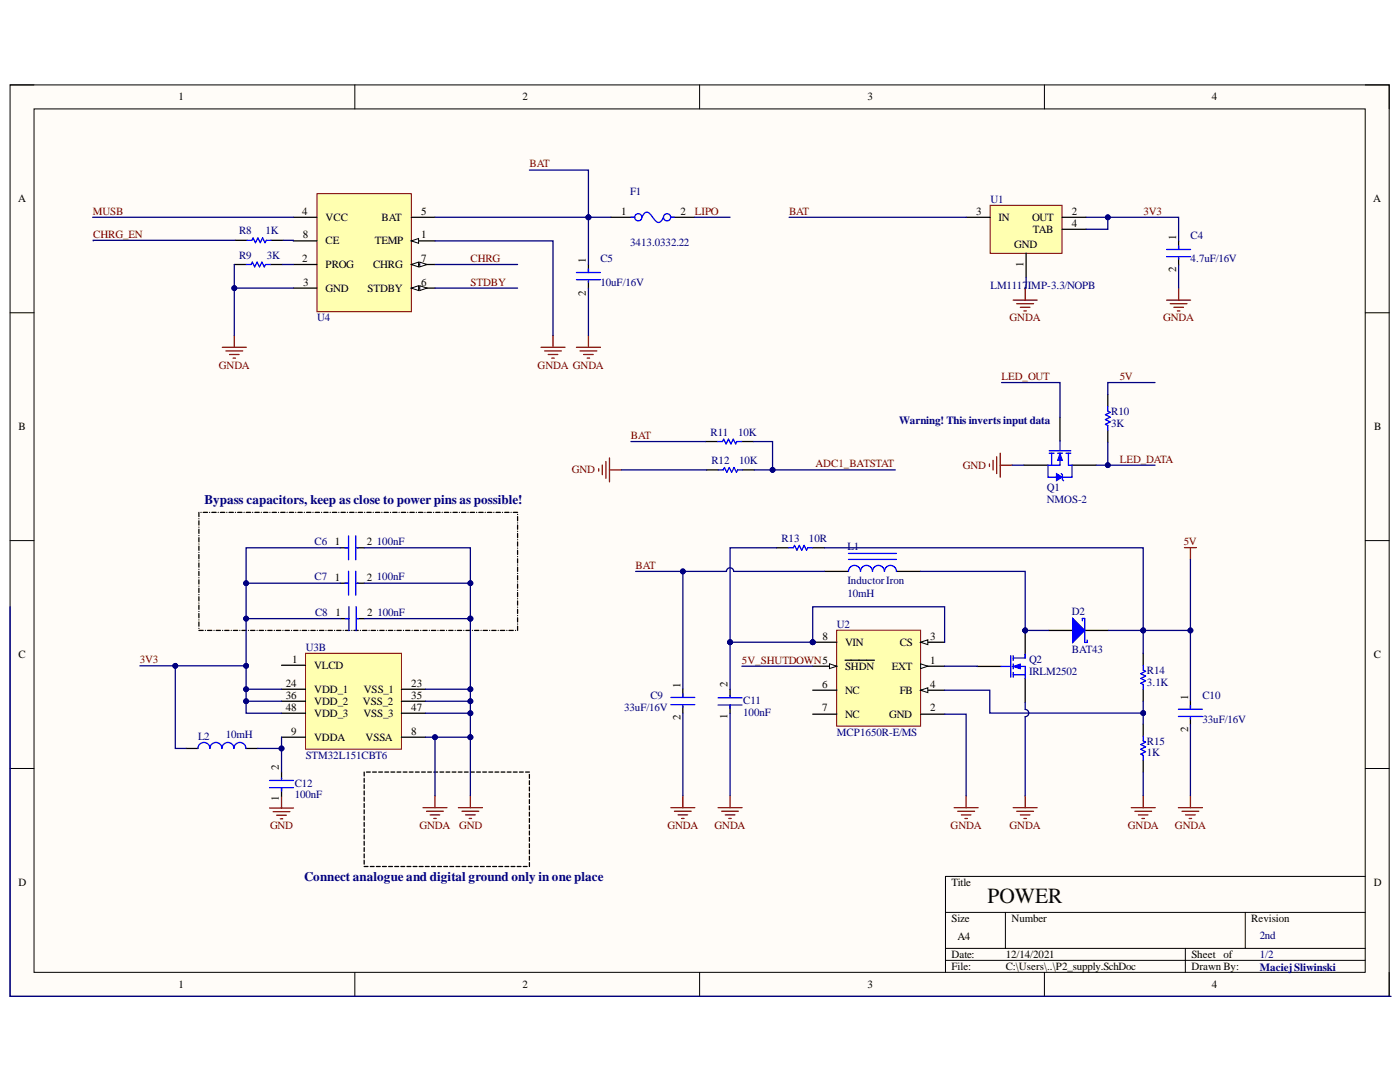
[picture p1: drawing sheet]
<svg xmlns="http://www.w3.org/2000/svg" width="279mm" height="216mm" viewBox="0 0 279 216" stroke-linecap="round" stroke-linejoin="round" font-family="sans-serif">
<defs><g id="words">
<text font-size="4.3" fill="#080d02" x="197.1" y="180.1">POWER</text>
<g font-size="2.6" fill="#000080">
<text x="40.8" y="100.6">Bypass capacitors, keep as close to power pins as possible!</text>
<text x="60.7" y="175.7">Connect analogue and digital ground only in one place</text>
</g>
<g font-size="2.2">
<text x="35.6" y="20.1">1</text>
<text x="104.2" y="20.1">2</text>
<text x="173.1" y="20.1">3</text>
<text x="241.8" y="20.1">4</text>
<text x="3.6" y="40.4">A</text>
<text x="274.1" y="40.4">A</text>
<text x="60.3" y="42.9">4</text>
<text x="60.4" y="47.5">8</text>
<text x="65" y="44.1">VCC</text>
<text x="76.2" y="44.1">BAT</text>
<text x="84" y="47.5">1</text>
<text x="84" y="42.9">5</text>
<text x="124" y="42.9">1</text>
<text x="135.8" y="42.9">2</text>
<text x="194.8" y="42.9">3</text>
<text x="199.3" y="44.1">IN</text>
<text x="206" y="44.1">OUT</text>
<text x="206.1" y="46.4">TAB</text>
<text x="213.9" y="42.9">2</text>
<text x="213.9" y="45.3">4</text>
<text x="234.7" y="47.9" transform="rotate(-90 234.7 47.9)">1</text>
<text x="60.3" y="52.3">2</text>
<text x="65" y="53.5">PROG</text>
<text x="65" y="48.7">CE</text>
<text x="74.5" y="53.5">CHRG</text>
<text x="74.8" y="48.7">TEMP</text>
<text x="84" y="52.3">7</text>
<text x="116.9" y="52.5" transform="rotate(-90 116.9 52.5)">1</text>
<text x="202.4" y="49.6">GND</text>
<text x="204.3" y="53.3" transform="rotate(-90 204.3 53.3)">1</text>
<text x="60.5" y="57">3</text>
<text x="65" y="58.2">GND</text>
<text x="73.4" y="58.2">STDBY</text>
<text x="84" y="57">6</text>
<text x="116.9" y="59" transform="rotate(-90 116.9 59)">2</text>
<text x="234.7" y="54.3" transform="rotate(-90 234.7 54.3)">2</text>
<text x="3.7" y="85.9">B</text>
<text x="274.2" y="85.9">B</text>
<text x="66.8" y="108.8">1</text>
<text x="73.2" y="108.8">2</text>
<text x="66.8" y="115.9">1</text>
<text x="73.2" y="115.9">2</text>
<text x="66.9" y="122.9">1</text>
<text x="73.3" y="122.9">2</text>
<text x="3.7" y="131.3">C</text>
<text x="164.2" y="127.7">8</text>
<text x="168.6" y="128.9">VIN</text>
<text x="179.6" y="128.9">CS</text>
<text x="185.7" y="127.7">3</text>
<text x="274.2" y="131.3">C</text>
<text x="57" y="137.1">24</text>
<text x="58.3" y="132.2">1</text>
<text x="62.7" y="133.4">VLCD</text>
<text x="82.1" y="137.1">23</text>
<text x="135.8" y="137.2" transform="rotate(-90 135.8 137.2)">1</text>
<text x="145.2" y="137.1" transform="rotate(-90 145.2 137.1)">2</text>
<text x="164.1" y="137.2">6</text>
<text x="168.6" y="133.6">SHDN</text>
<text x="178" y="133.6">EXT</text>
<text x="185.7" y="137.2">4</text>
<text x="185.7" y="132.4">1</text>
<text x="57" y="141.8">48</text>
<text x="57" y="139.4">36</text>
<text x="62.7" y="143">VDD_3</text>
<text x="62.7" y="140.6">VDD_2</text>
<text x="62.7" y="138.2">VDD_1</text>
<text x="72.4" y="140.6">VSS_2</text>
<text x="72.5" y="143">VSS_3</text>
<text x="72.6" y="138.2">VSS_1</text>
<text x="82.1" y="141.8">47</text>
<text x="82.1" y="139.4">35</text>
<text x="135.8" y="143.7" transform="rotate(-90 135.8 143.7)">2</text>
<text x="145.2" y="143.4" transform="rotate(-90 145.2 143.4)">1</text>
<text x="164.1" y="142">7</text>
<text x="168.6" y="138.4">NC</text>
<text x="168.6" y="143.2">NC</text>
<text x="177.4" y="143.2">GND</text>
<text x="179.6" y="138.4">FB</text>
<text x="185.7" y="142">2</text>
<text x="237.1" y="139.6" transform="rotate(-90 237.1 139.6)">1</text>
<text x="58.1" y="146.6">9</text>
<text x="62.7" y="147.8">VDDA</text>
<text x="72.9" y="147.8">VSSA</text>
<text x="82.1" y="146.6">8</text>
<text x="237.1" y="146.1" transform="rotate(-90 237.1 146.1)">2</text>
<text x="55.7" y="153.6" transform="rotate(-90 55.7 153.6)">2</text>
<text x="55.7" y="159.9" transform="rotate(-90 55.7 159.9)">1</text>
<text x="3.7" y="176.7">D</text>
<text x="189.9" y="176.7">Title</text>
<text x="274.2" y="176.7">D</text>
<text x="189.9" y="183.9">Size</text>
<text x="201.9" y="183.9">Number</text>
<text x="249.7" y="183.9">Revision</text>
<text x="189.9" y="191.1">Date:</text>
<text x="191.1" y="187.6">A4</text>
<text x="200.7" y="191.1">12/14/2021</text>
<text x="237.8" y="191.1">Sheet of</text>
<text x="35.6" y="197.1">1</text>
<text x="104.2" y="197.1">2</text>
<text x="173.1" y="197.1">3</text>
<text x="189.9" y="193.5">File:</text>
<text x="200.7" y="193.5">C:\Users\..\P2_supply.SchDoc</text>
<text x="237.8" y="193.5">Drawn By:</text>
<text x="241.8" y="197.1">4</text>
</g>
<g font-size="2.2" fill="#800000">
<text x="105.7" y="33.4">BAT</text>
<text x="18.5" y="42.9">MUSB</text>
<text x="18.6" y="47.5">CHRG_EN</text>
<text x="138.7" y="42.9">LIPO</text>
<text x="157.5" y="42.9">BAT</text>
<text x="228.2" y="42.9">3V3</text>
<text x="93.9" y="52.3">CHRG</text>
<text x="93.9" y="57">STDBY</text>
<text x="201.5" y="64.1">GNDA</text>
<text x="232.1" y="64.1">GNDA</text>
<text x="43.7" y="73.6">GNDA</text>
<text x="107.3" y="73.6">GNDA GNDA</text>
<text x="199.9" y="75.8">LED_OUT</text>
<text x="223.5" y="75.8">5V</text>
<text x="125.9" y="87.6">BAT</text>
<text x="114.1" y="94.4">GND</text>
<text x="162.7" y="93.2">ADC1_BATSTAT</text>
<text x="192.2" y="93.5">GND</text>
<text x="223.5" y="92.3">LED_DATA</text>
<text x="126.8" y="113.5">BAT</text>
<text x="236.3" y="108.8">5V</text>
<text x="27.9" y="132.3">3V3</text>
<text x="148.1" y="132.4">5V_SHUTDOWN5</text>
<text x="53.9" y="165.5">GND</text>
<text x="83.7" y="165.4">GNDA</text>
<text x="91.6" y="165.4">GND</text>
<text x="133.2" y="165.4">GNDA</text>
<text x="142.6" y="165.4">GNDA</text>
<text x="189.7" y="165.4">GNDA</text>
<text x="201.5" y="165.4">GNDA</text>
<text x="225.1" y="165.4">GNDA</text>
<text x="234.5" y="165.4">GNDA</text>
</g>
<g font-size="2.2" fill="#000080">
<text x="125.7" y="39">F1</text>
<text x="197.7" y="40.4">U1</text>
<text x="47.7" y="46.6">R8</text>
<text x="53" y="46.6">1K</text>
<text x="237.6" y="47.7">C4</text>
<text x="47.7" y="51.6">R9</text>
<text x="53.2" y="51.6">3K</text>
<text x="119.8" y="52.3">C5</text>
<text x="125.7" y="49.1">3413.0332.22</text>
<text x="237.6" y="52.4">4.7uF/16V</text>
<text x="119.8" y="57">10uF/16V</text>
<text x="197.7" y="57.7">LM1117IMP-3.3/NOPB</text>
<text x="63.3" y="64.1">U4</text>
<text x="221.8" y="82.7">R10</text>
<text x="141.8" y="87">R11</text>
<text x="147.3" y="87">10K</text>
<text x="179.5" y="84.7">Warning! This inverts input data</text>
<text x="221.8" y="85.1">3K</text>
<text x="142" y="92.6">R12</text>
<text x="147.5" y="92.6">10K</text>
<text x="208.9" y="98.1">Q1</text>
<text x="208.9" y="100.4">NMOS-2</text>
<text x="62.8" y="108.8">C6</text>
<text x="75.2" y="108.8">100nF</text>
<text x="156" y="108.1">R13</text>
<text x="161.5" y="108.1">10R</text>
<text x="169.2" y="109.6">L1</text>
<text x="62.8" y="115.8">C7</text>
<text x="75.2" y="115.8">100nF</text>
<text x="169.2" y="119">10mH</text>
<text x="169.2" y="116.6">InductorIron</text>
<text x="62.9" y="122.9">C8</text>
<text x="75.3" y="122.9">100nF</text>
<text x="167" y="125.2">U2</text>
<text x="213.9" y="122.7">D2</text>
<text x="61" y="129.9">U3B</text>
<text x="213.9" y="130.3">BAT43</text>
<text x="205.4" y="132.2">Q2</text>
<text x="205.4" y="134.6">IRLM2502</text>
<text x="228.9" y="134.4">R14</text>
<text x="228.9" y="136.8">3.1K</text>
<text x="124.6" y="141.8">33uF/16V</text>
<text x="129.8" y="139.4">C9</text>
<text x="148.3" y="140.4">C11</text>
<text x="148.3" y="142.8">100nF</text>
<text x="240" y="139.4">C10</text>
<text x="39.5" y="147.6">L2</text>
<text x="45.1" y="147.3">10mH</text>
<text x="167" y="146.8">MCP1650R-E/MS</text>
<text x="228.9" y="148.6">R15</text>
<text x="240" y="144.2">33uF/16V</text>
<text x="61" y="151.4">STM32L151CBT6</text>
<text x="228.9" y="150.9">1K</text>
<text x="58.8" y="156.9">C12</text>
<text x="58.8" y="159.3">100nF</text>
<text x="251.4" y="187.3">2nd</text>
<text x="251.4" y="191.1">1/2</text>
<text x="251.4" y="193.7">MaciejSliwinski</text>
</g>
</g></defs>
<path d="M2 16.9h275.2v181.9h-275.2z" fill-rule="evenodd" fill="#fffcf8"/>
<path d="M2 16.9h275.2v181.9h-275.2z" fill="none" stroke="#000" stroke-width=".2"/>
<path d="M6.8 21.7h265.7v172.3h-265.7z" fill-rule="evenodd" fill="#fffcf8"/>
<g fill="none" stroke="#000" stroke-width=".2">
<path d="M2 16.9h4.8M70.8 16.9v4.8M139.6 16.9v4.8M208.4 16.9v4.8M272.5 16.9h4.7v4.8M6.8 21.7h265.7v172.3h-265.7zM2 62.4h4.8M272.5 62.4h4.7M2 107.9h4.8M272.5 107.9h4.7M2 153.3h4.8M272.5 153.3h4.7"/>
<path d="M272.5 174.9h-83.8v19.1M70.8 194v4.8M139.6 194v4.8M188.7 182.1h83.8M188.7 189.2h83.8M188.7 191.6h83.8M200.7 182.1v7.1M208.4 194v4.8M236.6 189.2v4.8M248.5 182.1v7.1M277.2 194v4.8"/>
</g>
<g fill="none" stroke="#800000" stroke-width=".25">
<path d="M202.2 59.9h4.8M204.6 57.5v2.4M232.8 59.9h4.8M235.2 57.5v2.4M202.9 60.6h3.4M203.6 61.3h1.9M204.4 62h.4M233.5 60.6h3.4M234.3 61.3h1.9M235 62h.5M56.2 158.8v2.4M93.9 158.8v2.4"/>
<path d="M136.3 158.8v2.4M53.8 161.2h4.8M54.5 162h3.4M55.2 162.7h1.9M55.9 163.4h.5M91.5 161.2h4.8M92.2 161.9h3.3M92.9 162.6h1.9M93.6 163.3h.5M133.9 161.2h4.8M134.6 161.9h3.4M135.3 162.6h1.9"/>
<path d="M136 163.3h.5"/>
</g>
<path d="M209.3 125.8h4.8M216.5 125.8h4.8M37.1 149.3h2.4M49.1 149.3h2.4" fill="none" stroke="#000" stroke-width=".25"/>
<path d="M39.5 149.3a1.2 1.2 0 0 1 1.2-1.2 1.2 1.2 0 0 1 1.2 1.2 1.2 1.2 0 0 1 1.2-1.2 1.2 1.2 0 0 1 1.2 1.2 1.2 1.2 0 0 1 1.2-1.2 1.2 1.2 0 0 1 1.2 1.2 1.2 1.2 0 0 1 1.2-1.2 1.2 1.2 0 0 1 1.2 1.2" fill="none" stroke="#00f" stroke-width=".25"/>
<path d="M214.1 123.4l2.4 2.4-2.4 2.4z" fill="#00f"/>
<path d="M214.1 123.4l2.4 2.4-2.4 2.4zM216 123.9v-.5h.5v4.8h.5v-.5" fill="none" stroke="#00f" stroke-width=".25"/>
<g fill="none" stroke="#800000" stroke-width=".25">
<path d="M236.4 109.3h2.4M237.6 109.3v2.4M86.8 158.8v2.4M145.7 158.8v2.4M192.8 158.8v2.4M204.6 158.8v2.4M228.2 158.8v2.4M237.6 158.8v2.4M84.4 161.2h4.8M85.1 161.9h3.4M85.9 162.6h1.9M86.6 163.3h.4"/>
<path d="M143.3 161.2h4.8M144 161.9h3.4M144.7 162.6h2M145.5 163.3h.4M190.4 161.2h4.8M191.1 161.9h3.4M191.9 162.6h1.9M192.6 163.3h.5M202.2 161.2h4.8M202.9 161.9h3.4M203.6 162.6h1.9M204.4 163.3h.4"/>
<path d="M225.8 161.2h4.7M226.5 161.9h3.3M227.2 162.6h1.9M227.9 163.3h.5M235.2 161.2h4.8M235.9 161.9h3.3M236.6 162.6h1.9M237.3 163.3h.5"/>
</g>
<g fill="none" stroke="#000" stroke-width=".25">
<path d="M39.7 102.2v.9M39.7 103.5h.1M39.7 103.9v.9M39.7 105.2h.1M39.7 105.6v.8M39.7 106.9h.1M39.7 107.3v.8M39.7 108.5v.1M39.7 109v.8M39.7 110.2h.1M39.7 110.7v.8M39.7 111.9h.1"/>
<path d="M39.7 112.3v.9M39.7 113.6h.1M39.7 114v.9M39.7 115.3h.1M39.7 115.7v.8M39.7 117h.1M39.7 117.4v.8M39.7 118.6v.1M39.7 119.1v.8M40.1 102.2h.1M40.6 102.2h.8M41.8 102.2h.1"/>
<path d="M42.3 102.2h.8M43.5 102.2h.1M44 102.2h.9M45.3 102.2h.1M45.7 102.2h.9M47 102.2h.1M47.4 102.2h.9M48.7 102.2h.1M49.1 102.2h.9M50.4 102.2h.1M50.9 102.2h.8M52.1 102.2h.1"/>
<path d="M52.6 102.2h.8M53.9 102.2h.1M54.3 102.2h.9M55.6 102.2h.1M56 102.2h.9M57.3 102.2h.1M57.7 102.2h.9M59 102.2h.1M59.5 102.2h.8M60.7 102.2h.1M61.2 102.2h.8M62.5 102.2h.1"/>
<path d="M62.9 102.2h.9M64.2 102.2h.1M64.6 102.2h.9M65.9 102.2h.1M66.3 102.2h.9M67.6 102.2h.1M68.1 102.2h.8M69.3 102.2h.1M69.8 102.2h.8M71 102.2h.1M71.5 102.2h.9M72.8 102.2h.1"/>
<path d="M73.2 102.2h.9M74.5 102.2h.1M74.9 102.2h.9M76.2 102.2h.1M76.7 102.2h.8M77.9 102.2h.1M78.4 102.2h.8M79.6 102.2h.1M80.1 102.2h.9M81.4 102.2h.1M81.8 102.2h.9M83.1 102.2h.1"/>
<path d="M83.5 102.2h.9M84.8 102.2h.1M85.2 102.2h.9M86.5 102.2h.1M87 102.2h.8M88.2 102.2h.1M88.7 102.2h.8M90 102.2h.1M90.4 102.2h.9M91.7 102.2h.1M92.1 102.2h.9M93.4 102.2h.1"/>
<path d="M93.8 102.2h.9M95.1 102.2h.1M95.6 102.2h.8M96.8 102.2h.1M97.3 102.2h.8M98.6 102.2h.1M99 102.2h.9M100.3 102.2h.1M100.7 102.2h.9M102 102.2h.1M102.4 102.2h.9M103.3 102.6v.1"/>
<path d="M103.3 103.1v.8M103.3 104.3h.1M103.3 104.8v.8M103.3 106h.1M103.3 106.4v.9M103.3 107.7h.1M103.3 108.1v.9M103.3 109.4h.1M103.3 109.8v.9M103.3 111.1h.1M103.3 111.5v.8M103.3 112.7v.1"/>
<path d="M103.3 113.2v.8M103.3 114.4h.1M103.3 114.9v.8M103.3 116.1h.1M103.3 116.5v.9M103.3 117.8h.1M103.3 118.2v.9M103.3 119.5h.1M103.3 119.9v.8M39.7 120.3h.1M39.7 120.7v.9M39.7 122h.1"/>
<path d="M39.7 122.4v.9M39.7 123.7h.1M39.7 124.1v.9M39.7 125.4h.1M39.7 125.8h.9M41 125.8h.1M41.4 125.8h.9M42.7 125.8h.1M43.1 125.8h.9M44.4 125.8h.1M44.9 125.8h.8M46.1 125.8h.1"/>
<path d="M46.6 125.8h.8M47.9 125.8h.1M48.3 125.8h.8M49.6 125.8h.1M50 125.8h.9M51.3 125.8h.1M51.7 125.8h.9M53 125.8h.1M53.4 125.8h.9M54.7 125.8h.1M55.2 125.8h.8M56.5 125.8h.1"/>
<path d="M56.9 125.8h.8M58.2 125.8h.1M58.6 125.8h.9M59.9 125.8h.1M60.3 125.8h.9M61.6 125.8h.1M62 125.8h.9M63.3 125.8h.1M63.8 125.8h.8M65.1 125.8h.1M65.5 125.8h.8M66.8 125.8h.1"/>
<path d="M67.2 125.8h.9M68.5 125.8h.1M68.9 125.8h.9M70.2 125.8h.1M70.6 125.8h.9M71.9 125.8h.1M72.4 125.8h.8M73.6 125.8h.1M74.1 125.8h.8M75.4 125.8h.1M75.8 125.8h.9M77.1 125.8h.1"/>
<path d="M77.5 125.8h.9M78.8 125.8h.1M79.2 125.8h.9M80.5 125.8h.1M81 125.8h.8M82.2 125.8h.1M82.7 125.8h.8M84 125.8h.1M84.4 125.8h.8M85.7 125.8h.1M86.1 125.8h.9M87.4 125.8h.1"/>
<path d="M87.8 125.8h.9M89.1 125.8h.1M89.5 125.8h.9M90.8 125.8h.1M91.3 125.8h.8M92.6 125.8h.1M93 125.8h.8M94.3 125.8h.1M94.7 125.8h.9M96 125.8h.1M96.4 125.8h.9M97.7 125.8h.1"/>
<path d="M98.1 125.8h.9M99.4 125.8h.1M99.9 125.8h.8M101.2 125.8h.1M101.6 125.8h.8M102.9 125.8h.1M103.3 121.1v.1M103.3 121.6v.8M103.3 122.8h.1M103.3 123.3v.8M103.3 124.5h.1M103.3 125v.8"/>
<path d="M72.7 154.1v.7M72.7 155.3v.8M72.7 156.6v.8M72.7 157.8v.8M72.7 159.1v.8M73.1 154.1h.8M74.4 154.1h.7M75.6 154.1h.7M76.8 154.1h.8M78 154.1h.8M79.2 154.1h.8M80.5 154.1h.7"/>
<path d="M81.7 154.1h.7M82.9 154.1h.8M84.1 154.1h.8M85.3 154.1h.8M86.6 154.1h.7M87.8 154.1h.8M89 154.1h.8M90.2 154.1h.8M91.5 154.1h.7M92.7 154.1h.7M93.9 154.1h.8M95.1 154.1h.8"/>
<path d="M96.3 154.1h.8M97.6 154.1h.7M98.8 154.1h.7M100 154.1h.8M101.2 154.1h.8M102.4 154.1h.8M103.7 154.1h.7M104.9 154.1h.8M105.7 154.5v.8M105.7 155.8v.8M105.7 157v.8M105.7 158.3v.8"/>
<path d="M105.7 159.6v.7M72.7 160.3v.8M72.7 161.6v.8M72.7 162.8v.8M72.7 164.1v.8M72.7 165.4v.7M72.7 166.6v.8M72.7 167.9v.8M72.7 169.1v.8M72.7 170.4v.8M72.7 171.6v.8M72.7 172.9h.7"/>
<path d="M73.9 172.9h.8M75.1 172.9h.8M76.3 172.9h.8M77.6 172.9h.7M78.8 172.9h.8M80 172.9h.8M81.2 172.9h.8M82.4 172.9h.8M83.7 172.9h.7M84.9 172.9h.8M86.1 172.9h.8M87.3 172.9h.8"/>
<path d="M88.6 172.9h.7M89.8 172.9h.7M91 172.9h.8M92.2 172.9h.8M93.4 172.9h.8M94.7 172.9h.7M95.9 172.9h.7M97.1 172.9h.8M98.3 172.9h.8M99.6 172.9h.7M100.8 172.9h.7M102 172.9h.8"/>
<path d="M103.2 172.9h.8M104.4 172.9h.8M105.7 160.8v.8M105.7 162.1v.7M105.7 163.3v.8M105.7 164.6v.8M105.7 165.8v.8M105.7 167.1v.8M105.7 168.3v.8M105.7 169.6v.8M105.7 170.9v.7M105.7 172.1v.8"/>
</g>
<circle cx="204.6" cy="125.8" r=".48" fill="#000080"/>
<circle cx="204.6" cy="125.8" r=".48" fill="none" stroke="#000080" stroke-width=".2"/>
<path d="M204.6 125.8v4.8" fill="none" stroke="#000" stroke-width=".25"/>
<circle cx="204.6" cy="125.8" r=".48" fill="#000080"/>
<circle cx="204.6" cy="125.8" r=".48" fill="none" stroke="#000080" stroke-width=".2"/>
<path d="M195 133h4.8M204.6 135.4v4.7" fill="none" stroke="#000" stroke-width=".25"/>
<path d="M199.8 133h1.9M201.7 130.8v4.3M202.2 131.3h2.4M202.2 133h2.4v2.4M202.2 134.6h2.4M202.2 130.8v1M202.2 132.5v1M202.2 134.2v.9" fill="none" stroke="#00f" stroke-width=".25"/>
<path d="M202.2 133l1.4-.5v1z" fill="#00f"/>
<path d="M202.2 133l1.4-.5v1z" fill="none" stroke="#00f" stroke-width=".2"/>
<path d="M204.6 130.6v.7" fill="none" stroke="#00f" stroke-width=".25"/>
<path d="M63.3 38.6h18.8v23.6h-18.8z" fill-rule="evenodd" fill="#ffffb0"/>
<path d="M63.3 38.6h18.8v23.6h-18.8z" fill="none" stroke="#800000" stroke-width=".2"/>
<path d="M82.1 48.1h4.7" fill="none" stroke="#000" stroke-width=".25"/>
<path d="M82.1 48.1l1.4-.5v.9z" fill="#f8fcff"/>
<path d="M82.1 48.1l1.4-.5v.9z" fill="none" stroke="#000" stroke-width=".2"/>
<path d="M58.5 52.8h4.8M58.5 57.5h4.8M58.5 43.4h4.8M82.1 57.5h4.7M82.1 43.4h4.7" fill="none" stroke="#000" stroke-width=".25"/>
<path d="M82.1 57.5l1.4-.5v1z" fill="#f8fcff"/>
<path d="M82.1 57.5l1.4-.5v1z" fill="none" stroke="#000" stroke-width=".2"/>
<path d="M83.8 57l1.4 .5-1.4 .5z" fill="#f8fcff"/>
<path d="M83.8 57l1.4 .5-1.4 .5z" fill="none" stroke="#000" stroke-width=".2"/>
<path d="M82.1 52.8h4.7" fill="none" stroke="#000" stroke-width=".25"/>
<path d="M82.1 52.8l1.4-.5v1z" fill="#f8fcff"/>
<path d="M82.1 52.8l1.4-.5v1z" fill="none" stroke="#000" stroke-width=".2"/>
<path d="M83.8 52.3l1.4 .5-1.4 .5z" fill="#f8fcff"/>
<path d="M83.8 52.3l1.4 .5-1.4 .5z" fill="none" stroke="#000" stroke-width=".2"/>
<path d="M58.5 48.1h4.8M204.4 92.8h4.8M211.5 83.3v4.7M213.9 92.8h4.8" fill="none" stroke="#000" stroke-width=".25"/>
<g fill="none" stroke="#800000" stroke-width=".25">
<path d="M44.4 69.3h4.8M45.1 70h3.3M45.8 70.7h1.9M46.5 71.5h.5M46.8 66.9v2.4M108 69.3h4.8M108.7 70h3.3M109.4 70.7h1.9M110.1 71.5h.5M110.4 66.9v2.4M115 69.3h4.8M115.8 70h3.3"/>
<path d="M116.5 70.7h1.9M117.2 71.5h.5M117.4 66.9v2.4M119.5 93.5v.5M120.2 92.8v1.9M120.9 92.1v3.3M121.6 91.4v4.8M121.6 93.8h2.4"/>
</g>
<path d="M209.4 89.9h4.3M209.4 90.4h.9M209.9 90.4v2.4M211.1 90.4h.9M211.5 88v1.9M211.5 90.4v2.4h-2.3M212.7 90.4h1M213.2 90.4v2.4" fill="none" stroke="#00f" stroke-width=".25"/>
<path d="M211.5 90.4l.5 1.5h-.9z" fill="#00f"/>
<path d="M211.5 90.4l.5 1.5h-.9z" fill="none" stroke="#00f" stroke-width=".2"/>
<path d="M209.2 92.8v2.4h1.6M213.2 92.8h.7v2.4h-1.9" fill="none" stroke="#00f" stroke-width=".25"/>
<path d="M210.8 94.5l1.2 .7-1.2 .7z" fill="#00f"/>
<path d="M210.8 94.5l1.2 .7-1.2 .7z" fill="none" stroke="#00f" stroke-width=".2"/>
<path d="M211.8 94.5l.2 .2v1l.3 .2" fill="none" stroke="#00f" stroke-width=".25"/>
<path d="M197.5 92.6v.5M198.2 91.9v1.9M198.9 91.2v3.3M199.6 90.4v4.8M199.6 92.8h2.4" fill="none" stroke="#800000" stroke-width=".25"/>
<path d="M61 130.4h19.1v19.1h-19.1z" fill-rule="evenodd" fill="#ffffb0"/>
<path d="M61 130.4h19.1v19.1h-19.1z" fill="none" stroke="#800000" stroke-width=".2"/>
<g fill="none" stroke="#000" stroke-width=".25">
<path d="M46.8 52.8h2.4M46.9 48h2.4M53.9 52.8h2.4M54.1 48h2.4M117.4 52.7v1.7M117.4 56.1v1.4M121.9 43.4h4.8M133.8 43.4h4.8M235.2 48.1v1.7M235.2 51.5v1.4M221.1 78.7v2.4M140.8 88.1h2.4"/>
<path d="M141 93.8h2.4M148 88.1h2.4M148.2 93.8h2.4M221.1 85.9v2.4M67.9 109.3h1.7M67.9 116.4h1.7M71.2 109.3h1.5M71.2 116.4h1.5M155 109.3h2.4M162.1 109.3h2.4M56.2 139.9h4.8M56.2 137.5h4.8"/>
<path d="M56.2 132.7h4.8M68 123.4h1.6M71.3 123.4h1.5M80.1 139.9h4.8M80.1 137.5h4.8M136.3 137.5v1.7M145.7 137.6v1.4M228.2 130.4v2.3M228.2 137.5v2.4M237.6 139.9v1.6M56.2 147.1h4.8M56.2 142.3h4.8"/>
<path d="M56.2 154.1v1.4M56.2 157.2v1.6M80.1 147.1h4.8M80.1 142.3h4.8M136.3 140.8v1.5M145.7 140.7v1.7M228.2 144.5v2.4M228.2 151.7v2.4M237.6 143.2v1.4"/>
</g>
<g fill="none" stroke="#00f" stroke-width=".25">
<path d="M49.2 52.8h.9l.3-.5 .4 1 .5-1 .5 1 .5-1 .4 1 .3-.5h.9M49.3 48h1l.2-.5 .5 .9 .5-.9 .4 .9 .5-.9 .5 .9 .2-.4h1M115 54.4h4.8M115 55.8h4.8M117.4 53.7v.7M117.4 56.1v.2M125.9 43.4h.8M128.1 43.4a1.04 1.04 0 0 1 1.3-1l1.1 1.3a.9 .9 0 0 0 .9 .7 .9 .9 0 0 0 .9-.7l.1-.3M133.8 43.4h.8M232.8 49.8h4.8M232.8 51.2h4.8M235.2 49.1v.7"/>
<path d="M235.2 51.5v.2M143.2 88.1h1l.2-.5 .5 1 .5-1 .5 1 .4-1 .5 1 .3-.5h.9M143.4 93.8h.9l.3-.5 .5 .9 .4-.9 .5 .9 .5-.9 .5 .9 .2-.4h1M221.1 81.1v.9l.5 .3-1 .5 1 .4-1 .5 1 .5-1 .5 .5 .2v1M68.8 109.3h.8M68.8 116.4h.8M69.6 106.9v4.8M69.6 114v4.8M71 106.9v4.8M71 114v4.8M71.2 109.3h.3M71.2 116.4h.3"/>
<path d="M157.4 109.3h.9l.3-.5 .4 1 .5-1 .5 1 .5-1 .5 1 .2-.5h.9M68.9 123.4h.7M69.6 121v4.8M71.1 121v4.8M71.3 123.4h.3M133.9 139.2h4.8M136.3 138.5v.7M143.3 139.2h4.8M145.7 138.8v.2M228.2 132.7v1l.4 .2-.9 .5 .9 .5-.9 .5 .9 .5-.9 .4 .5 .3v.9M53.8 157.2h4.8M53.8 155.7h4.8"/>
<path d="M56.2 155.3v.2M56.2 157.2v.7M133.9 140.6h4.8M136.3 140.8v.3M143.3 140.7h4.8M145.7 140.7v.7M228.2 146.9v.9l.4 .3-.9 .5 .9 .4-.9 .5 .9 .5-.9 .5 .5 .2v1M235.2 141.5h4.8M235.2 143h4.8M237.6 140.8v.7M237.6 143.2v.2"/>
<circle cx="127.4" cy="43.4" r=".72"/>
<circle cx="133.1" cy="43.4" r=".72"/>
</g>
<path d="M197.6 41h14.4v9.5h-14.4z" fill-rule="evenodd" fill="#ffffb0"/>
<path d="M197.6 41h14.4v9.5h-14.4z" fill="none" stroke="#800000" stroke-width=".2"/>
<path d="M192.8 43.4h4.8M204.8 50.5v4.8M212 43.4h4.7M212 45.8h4.7" fill="none" stroke="#000" stroke-width=".25"/>
<circle cx="162.2" cy="128.1" r=".48" fill="#000080"/>
<circle cx="162.2" cy="128.1" r=".48" fill="none" stroke="#000080" stroke-width=".2"/>
<path d="M167 125.8h16.7v19.1h-16.7z" fill-rule="evenodd" fill="#ffffb0"/>
<path d="M167 125.8h16.7v19.1h-16.7z" fill="none" stroke="#800000" stroke-width=".2"/>
<path d="M183.7 137.7h4.8" fill="none" stroke="#000" stroke-width=".25"/>
<path d="M183.7 137.7l1.5-.5v1z" fill="#f8fcff"/>
<path d="M183.7 137.7l1.5-.5v1z" fill="none" stroke="#000" stroke-width=".2"/>
<path d="M162.2 137.7h4.8M183.7 132.9h4.8M162.2 142.5h4.8M183.7 142.5h4.8" fill="none" stroke="#000" stroke-width=".25"/>
<path d="M183.7 132.5l1.5 .4-1.5 .5z" fill="#f8fcff"/>
<path d="M183.7 132.5l1.5 .4-1.5 .5z" fill="none" stroke="#000" stroke-width=".2"/>
<path d="M162.2 128.1h4.8" fill="none" stroke="#000" stroke-width=".25"/>
<circle cx="162.2" cy="128.1" r=".48" fill="#000080"/>
<circle cx="162.2" cy="128.1" r=".48" fill="none" stroke="#000080" stroke-width=".2"/>
<path d="M183.7 128.2h4.8" fill="none" stroke="#000" stroke-width=".25"/>
<path d="M183.7 128.2l1.5-.5v.9z" fill="#f8fcff"/>
<path d="M183.7 128.2l1.5-.5v.9z" fill="none" stroke="#000" stroke-width=".2"/>
<path d="M162.2 132.9h4.8" fill="none" stroke="#000" stroke-width=".25"/>
<path d="M165.5 132.5l1.5 .4-1.5 .5z" fill="#f8fcff"/>
<path d="M165.5 132.5l1.5 .4-1.5 .5z" fill="none" stroke="#000" stroke-width=".2"/>
<path d="M164.5 114h4.8M178.9 114h4.8M168.6 131.7h5.9" fill="none" stroke="#000" stroke-width=".25"/>
<path d="M169.3 114a1.2 1.2 0 0 1 1.2-1.2 1.2 1.2 0 0 1 1.2 1.2 1.2 1.2 0 0 1 1.2-1.2 1.2 1.2 0 0 1 1.2 1.2 1.2 1.2 0 0 1 1.2-1.2 1.2 1.2 0 0 1 1.2 1.2 1.2 1.2 0 0 1 1.2-1.2 1.2 1.2 0 0 1 1.2 1.2M169.3 111.6h9.6M169.3 110.4h9.6" fill="none" stroke="#00f" stroke-width=".25"/>
<path d="M18.5 43.4h40M46.9 48h-28.3v.1M27.9 132.9h7.1" fill="none" stroke="#000080" stroke-width=".25"/>
<circle cx="35" cy="132.9" r=".48" fill="#000080"/>
<circle cx="35" cy="132.9" r=".48" fill="none" stroke="#000080" stroke-width=".2"/>
<path d="M46.8 57.5h11.7" fill="none" stroke="#000080" stroke-width=".25"/>
<circle cx="46.8" cy="57.5" r=".48" fill="#000080"/>
<circle cx="46.8" cy="57.5" r=".48" fill="none" stroke="#000080" stroke-width=".2"/>
<path d="M56.3 52.8h2.2M56.5 48h2v.1M72.8 123.4h21.1" fill="none" stroke="#000080" stroke-width=".25"/>
<circle cx="93.9" cy="123.4" r=".48" fill="#000080"/>
<circle cx="93.9" cy="123.4" r=".48" fill="none" stroke="#000080" stroke-width=".2"/>
<path d="M86.8 48.1h23.6v18.8M86.8 43.4h35.1M86.8 57.5h16.5M86.8 52.8h16.5" fill="none" stroke="#000080" stroke-width=".25"/>
<circle cx="117.4" cy="43.4" r=".48" fill="#000080"/>
<circle cx="117.4" cy="43.4" r=".48" fill="none" stroke="#000080" stroke-width=".2"/>
<path d="M105.7 33.9h11.7v9.5" fill="none" stroke="#000080" stroke-width=".25"/>
<circle cx="117.4" cy="43.4" r=".48" fill="#000080"/>
<circle cx="117.4" cy="43.4" r=".48" fill="none" stroke="#000080" stroke-width=".2"/>
<path d="M138.6 43.4h7.1M124 93.8h17M125.9 88.1h14.9M145.7 128.1h16.5" fill="none" stroke="#000080" stroke-width=".25"/>
<circle cx="145.7" cy="128.1" r=".48" fill="#000080"/>
<circle cx="145.7" cy="128.1" r=".48" fill="none" stroke="#000080" stroke-width=".2"/>
<circle cx="162.2" cy="128.1" r=".48" fill="#000080"/>
<circle cx="162.2" cy="128.1" r=".48" fill="none" stroke="#000080" stroke-width=".2"/>
<path d="M155 109.3h-9.3v18.8" fill="none" stroke="#000080" stroke-width=".25"/>
<circle cx="145.7" cy="128.1" r=".48" fill="#000080"/>
<circle cx="145.7" cy="128.1" r=".48" fill="none" stroke="#000080" stroke-width=".2"/>
<path d="M150.4 88.1h3.8v5.7h-3.6M148.1 132.9h14.1" fill="none" stroke="#000080" stroke-width=".25"/>
<circle cx="154.2" cy="93.8" r=".48" fill="#000080"/>
<circle cx="154.2" cy="93.8" r=".48" fill="none" stroke="#000080" stroke-width=".2"/>
<path d="M154.2 93.8h24.5" fill="none" stroke="#000080" stroke-width=".25"/>
<circle cx="154.2" cy="93.8" r=".48" fill="#000080"/>
<circle cx="154.2" cy="93.8" r=".48" fill="none" stroke="#000080" stroke-width=".2"/>
<path d="M162.2 128.2v-7.1h26.3v7.1" fill="none" stroke="#000080" stroke-width=".25"/>
<circle cx="162.2" cy="128.1" r=".48" fill="#000080"/>
<circle cx="162.2" cy="128.1" r=".48" fill="none" stroke="#000080" stroke-width=".2"/>
<path d="M164.6 109.3h63.6v21.1" fill="none" stroke="#000080" stroke-width=".25"/>
<circle cx="228.2" cy="125.8" r=".48" fill="#000080"/>
<circle cx="228.2" cy="125.8" r=".48" fill="none" stroke="#000080" stroke-width=".2"/>
<path d="M188.5 137.7h9v4.6h30.7v-2.4M188.5 142.5h4.3v16.3" fill="none" stroke="#000080" stroke-width=".25"/>
<circle cx="228.2" cy="142.3" r=".48" fill="#000080"/>
<circle cx="228.2" cy="142.3" r=".48" fill="none" stroke="#000080" stroke-width=".2"/>
<path d="M199.9 76.3h11.6v7M202 92.8h2.4M221.1 88.3v4.5h-2.4M188.5 132.9l6.5 .1" fill="none" stroke="#000080" stroke-width=".25"/>
<circle cx="221.1" cy="92.8" r=".48" fill="#000080"/>
<circle cx="221.1" cy="92.8" r=".48" fill="none" stroke="#000080" stroke-width=".2"/>
<path d="M221.1 92.8h9.4" fill="none" stroke="#000080" stroke-width=".25"/>
<circle cx="221.1" cy="92.8" r=".48" fill="#000080"/>
<circle cx="221.1" cy="92.8" r=".48" fill="none" stroke="#000080" stroke-width=".2"/>
<path d="M230.5 76.3h-9.4v2.4M221.3 125.8h6.9" fill="none" stroke="#000080" stroke-width=".25"/>
<circle cx="228.2" cy="125.8" r=".48" fill="#000080"/>
<circle cx="228.2" cy="125.8" r=".48" fill="none" stroke="#000080" stroke-width=".2"/>
<path d="M228.2 125.8h9.4" fill="none" stroke="#000080" stroke-width=".25"/>
<circle cx="237.6" cy="125.8" r=".48" fill="#000080"/>
<circle cx="237.6" cy="125.8" r=".48" fill="none" stroke="#000080" stroke-width=".2"/>
<circle cx="228.2" cy="125.8" r=".48" fill="#000080"/>
<circle cx="228.2" cy="125.8" r=".48" fill="none" stroke="#000080" stroke-width=".2"/>
<path d="M46.8 52.8v14.1" fill="none" stroke="#000080" stroke-width=".25"/>
<circle cx="46.8" cy="57.5" r=".48" fill="#000080"/>
<circle cx="46.8" cy="57.5" r=".48" fill="none" stroke="#000080" stroke-width=".2"/>
<path d="M117.4 57.5v9.4M145.7 142.4v16.4M204.6 140.1v1.5a.72 .72 0 0 1 .7 .7 .72 .72 0 0 1-.7 .7v15.8M228.2 142.3v2.2M228.2 154.1v4.7" fill="none" stroke="#000080" stroke-width=".25"/>
<circle cx="228.2" cy="142.3" r=".48" fill="#000080"/>
<circle cx="228.2" cy="142.3" r=".48" fill="none" stroke="#000080" stroke-width=".2"/>
<path d="M235.2 52.9v4.6M56.2 139.9h-7.1v2.4h7.1" fill="none" stroke="#000080" stroke-width=".25"/>
<circle cx="49.1" cy="139.9" r=".48" fill="#000080"/>
<circle cx="49.1" cy="139.9" r=".48" fill="none" stroke="#000080" stroke-width=".2"/>
<path d="M56.2 137.5h-7.1v2.4" fill="none" stroke="#000080" stroke-width=".25"/>
<circle cx="49.1" cy="137.5" r=".48" fill="#000080"/>
<circle cx="49.1" cy="137.5" r=".48" fill="none" stroke="#000080" stroke-width=".2"/>
<circle cx="49.1" cy="139.9" r=".48" fill="#000080"/>
<circle cx="49.1" cy="139.9" r=".48" fill="none" stroke="#000080" stroke-width=".2"/>
<path d="M93.9 123.4v14.1" fill="none" stroke="#000080" stroke-width=".25"/>
<circle cx="93.9" cy="137.5" r=".48" fill="#000080"/>
<circle cx="93.9" cy="137.5" r=".48" fill="none" stroke="#000080" stroke-width=".2"/>
<circle cx="93.9" cy="123.4" r=".48" fill="#000080"/>
<circle cx="93.9" cy="123.4" r=".48" fill="none" stroke="#000080" stroke-width=".2"/>
<path d="M84.9 137.5h9v2.4h-9" fill="none" stroke="#000080" stroke-width=".25"/>
<circle cx="93.9" cy="139.9" r=".48" fill="#000080"/>
<circle cx="93.9" cy="139.9" r=".48" fill="none" stroke="#000080" stroke-width=".2"/>
<circle cx="93.9" cy="137.5" r=".48" fill="#000080"/>
<circle cx="93.9" cy="137.5" r=".48" fill="none" stroke="#000080" stroke-width=".2"/>
<path d="M93.9 139.9v2.4h-9" fill="none" stroke="#000080" stroke-width=".25"/>
<circle cx="93.9" cy="142.3" r=".48" fill="#000080"/>
<circle cx="93.9" cy="142.3" r=".48" fill="none" stroke="#000080" stroke-width=".2"/>
<circle cx="93.9" cy="139.9" r=".48" fill="#000080"/>
<circle cx="93.9" cy="139.9" r=".48" fill="none" stroke="#000080" stroke-width=".2"/>
<path d="M93.9 147.1v11.7" fill="none" stroke="#000080" stroke-width=".25"/>
<circle cx="93.9" cy="147.1" r=".48" fill="#000080"/>
<circle cx="93.9" cy="147.1" r=".48" fill="none" stroke="#000080" stroke-width=".2"/>
<path d="M93.9 142.3v4.8" fill="none" stroke="#000080" stroke-width=".25"/>
<circle cx="93.9" cy="147.1" r=".48" fill="#000080"/>
<circle cx="93.9" cy="147.1" r=".48" fill="none" stroke="#000080" stroke-width=".2"/>
<circle cx="93.9" cy="142.3" r=".48" fill="#000080"/>
<circle cx="93.9" cy="142.3" r=".48" fill="none" stroke="#000080" stroke-width=".2"/>
<path d="M86.8 147.1h7.1" fill="none" stroke="#000080" stroke-width=".25"/>
<circle cx="86.8" cy="147.1" r=".48" fill="#000080"/>
<circle cx="86.8" cy="147.1" r=".48" fill="none" stroke="#000080" stroke-width=".2"/>
<circle cx="93.9" cy="147.1" r=".48" fill="#000080"/>
<circle cx="93.9" cy="147.1" r=".48" fill="none" stroke="#000080" stroke-width=".2"/>
<path d="M84.9 147.1h1.9v11.7" fill="none" stroke="#000080" stroke-width=".25"/>
<circle cx="86.8" cy="147.1" r=".48" fill="#000080"/>
<circle cx="86.8" cy="147.1" r=".48" fill="none" stroke="#000080" stroke-width=".2"/>
<path d="M145.7 128.1v9.5" fill="none" stroke="#000080" stroke-width=".25"/>
<circle cx="145.7" cy="128.1" r=".48" fill="#000080"/>
<circle cx="145.7" cy="128.1" r=".48" fill="none" stroke="#000080" stroke-width=".2"/>
<path d="M51.5 149.3h4.7v4.8" fill="none" stroke="#000080" stroke-width=".25"/>
<circle cx="56.2" cy="149.3" r=".48" fill="#000080"/>
<circle cx="56.2" cy="149.3" r=".48" fill="none" stroke="#000080" stroke-width=".2"/>
<path d="M237.6 111.7v28.2M136.3 142.3v16.5" fill="none" stroke="#000080" stroke-width=".25"/>
<circle cx="237.6" cy="125.8" r=".48" fill="#000080"/>
<circle cx="237.6" cy="125.8" r=".48" fill="none" stroke="#000080" stroke-width=".2"/>
<path d="M117.4 43.4v9.3" fill="none" stroke="#000080" stroke-width=".25"/>
<circle cx="117.4" cy="43.4" r=".48" fill="#000080"/>
<circle cx="117.4" cy="43.4" r=".48" fill="none" stroke="#000080" stroke-width=".2"/>
<path d="M49.1 116.4h18.8" fill="none" stroke="#000080" stroke-width=".25"/>
<circle cx="49.1" cy="116.4" r=".48" fill="#000080"/>
<circle cx="49.1" cy="116.4" r=".48" fill="none" stroke="#000080" stroke-width=".2"/>
<path d="M72.7 116.4h21.2" fill="none" stroke="#000080" stroke-width=".25"/>
<circle cx="93.9" cy="116.4" r=".48" fill="#000080"/>
<circle cx="93.9" cy="116.4" r=".48" fill="none" stroke="#000080" stroke-width=".2"/>
<path d="M72.7 109.3h21.2v14.1" fill="none" stroke="#000080" stroke-width=".25"/>
<circle cx="93.9" cy="116.4" r=".48" fill="#000080"/>
<circle cx="93.9" cy="116.4" r=".48" fill="none" stroke="#000080" stroke-width=".2"/>
<circle cx="93.9" cy="123.4" r=".48" fill="#000080"/>
<circle cx="93.9" cy="123.4" r=".48" fill="none" stroke="#000080" stroke-width=".2"/>
<path d="M157.5 43.4h35.3M204.8 55.3v2.2h-.2M126.9 114h9.4v23.5" fill="none" stroke="#000080" stroke-width=".25"/>
<circle cx="136.3" cy="114" r=".48" fill="#000080"/>
<circle cx="136.3" cy="114" r=".48" fill="none" stroke="#000080" stroke-width=".2"/>
<path d="M136.3 114h8.7a.72 .72 0 0 1 .7-.7 .72 .72 0 0 1 .7 .7h18.1" fill="none" stroke="#000080" stroke-width=".25"/>
<circle cx="136.3" cy="114" r=".48" fill="#000080"/>
<circle cx="136.3" cy="114" r=".48" fill="none" stroke="#000080" stroke-width=".2"/>
<path d="M183.7 114h20.9v11.8h4.7" fill="none" stroke="#000080" stroke-width=".25"/>
<circle cx="204.6" cy="125.8" r=".48" fill="#000080"/>
<circle cx="204.6" cy="125.8" r=".48" fill="none" stroke="#000080" stroke-width=".2"/>
<path d="M221.1 43.4h14.1v4.7" fill="none" stroke="#000080" stroke-width=".25"/>
<circle cx="221.1" cy="43.4" r=".48" fill="#000080"/>
<circle cx="221.1" cy="43.4" r=".48" fill="none" stroke="#000080" stroke-width=".2"/>
<path d="M216.7 43.4h4.4v2.4h-4.4" fill="none" stroke="#000080" stroke-width=".25"/>
<circle cx="221.1" cy="43.4" r=".48" fill="#000080"/>
<circle cx="221.1" cy="43.4" r=".48" fill="none" stroke="#000080" stroke-width=".2"/>
<path d="M56.2 147.1v2.2" fill="none" stroke="#000080" stroke-width=".25"/>
<circle cx="56.2" cy="149.3" r=".48" fill="#000080"/>
<circle cx="56.2" cy="149.3" r=".48" fill="none" stroke="#000080" stroke-width=".2"/>
<path d="M49.1 137.5v-4.6h-14.1v16.4h2.1" fill="none" stroke="#000080" stroke-width=".25"/>
<circle cx="35" cy="132.9" r=".48" fill="#000080"/>
<circle cx="35" cy="132.9" r=".48" fill="none" stroke="#000080" stroke-width=".2"/>
<circle cx="49.1" cy="132.9" r=".48" fill="#000080"/>
<circle cx="49.1" cy="132.9" r=".48" fill="none" stroke="#000080" stroke-width=".2"/>
<circle cx="49.1" cy="137.5" r=".48" fill="#000080"/>
<circle cx="49.1" cy="137.5" r=".48" fill="none" stroke="#000080" stroke-width=".2"/>
<path d="M67.9 109.3h-18.8v14.1h18.9" fill="none" stroke="#000080" stroke-width=".25"/>
<circle cx="49.1" cy="116.4" r=".48" fill="#000080"/>
<circle cx="49.1" cy="116.4" r=".48" fill="none" stroke="#000080" stroke-width=".2"/>
<circle cx="49.1" cy="123.4" r=".48" fill="#000080"/>
<circle cx="49.1" cy="123.4" r=".48" fill="none" stroke="#000080" stroke-width=".2"/>
<path d="M49.1 123.4v9.5" fill="none" stroke="#000080" stroke-width=".25"/>
<circle cx="49.1" cy="132.9" r=".48" fill="#000080"/>
<circle cx="49.1" cy="132.9" r=".48" fill="none" stroke="#000080" stroke-width=".2"/>
<circle cx="49.1" cy="123.4" r=".48" fill="#000080"/>
<circle cx="49.1" cy="123.4" r=".48" fill="none" stroke="#000080" stroke-width=".2"/>
<path d="M2 121.1v77.7h275.6M237.6 144.6v14.2" fill="none" stroke="#000080" stroke-width=".25"/>
<use href="#words"/>
</svg>
